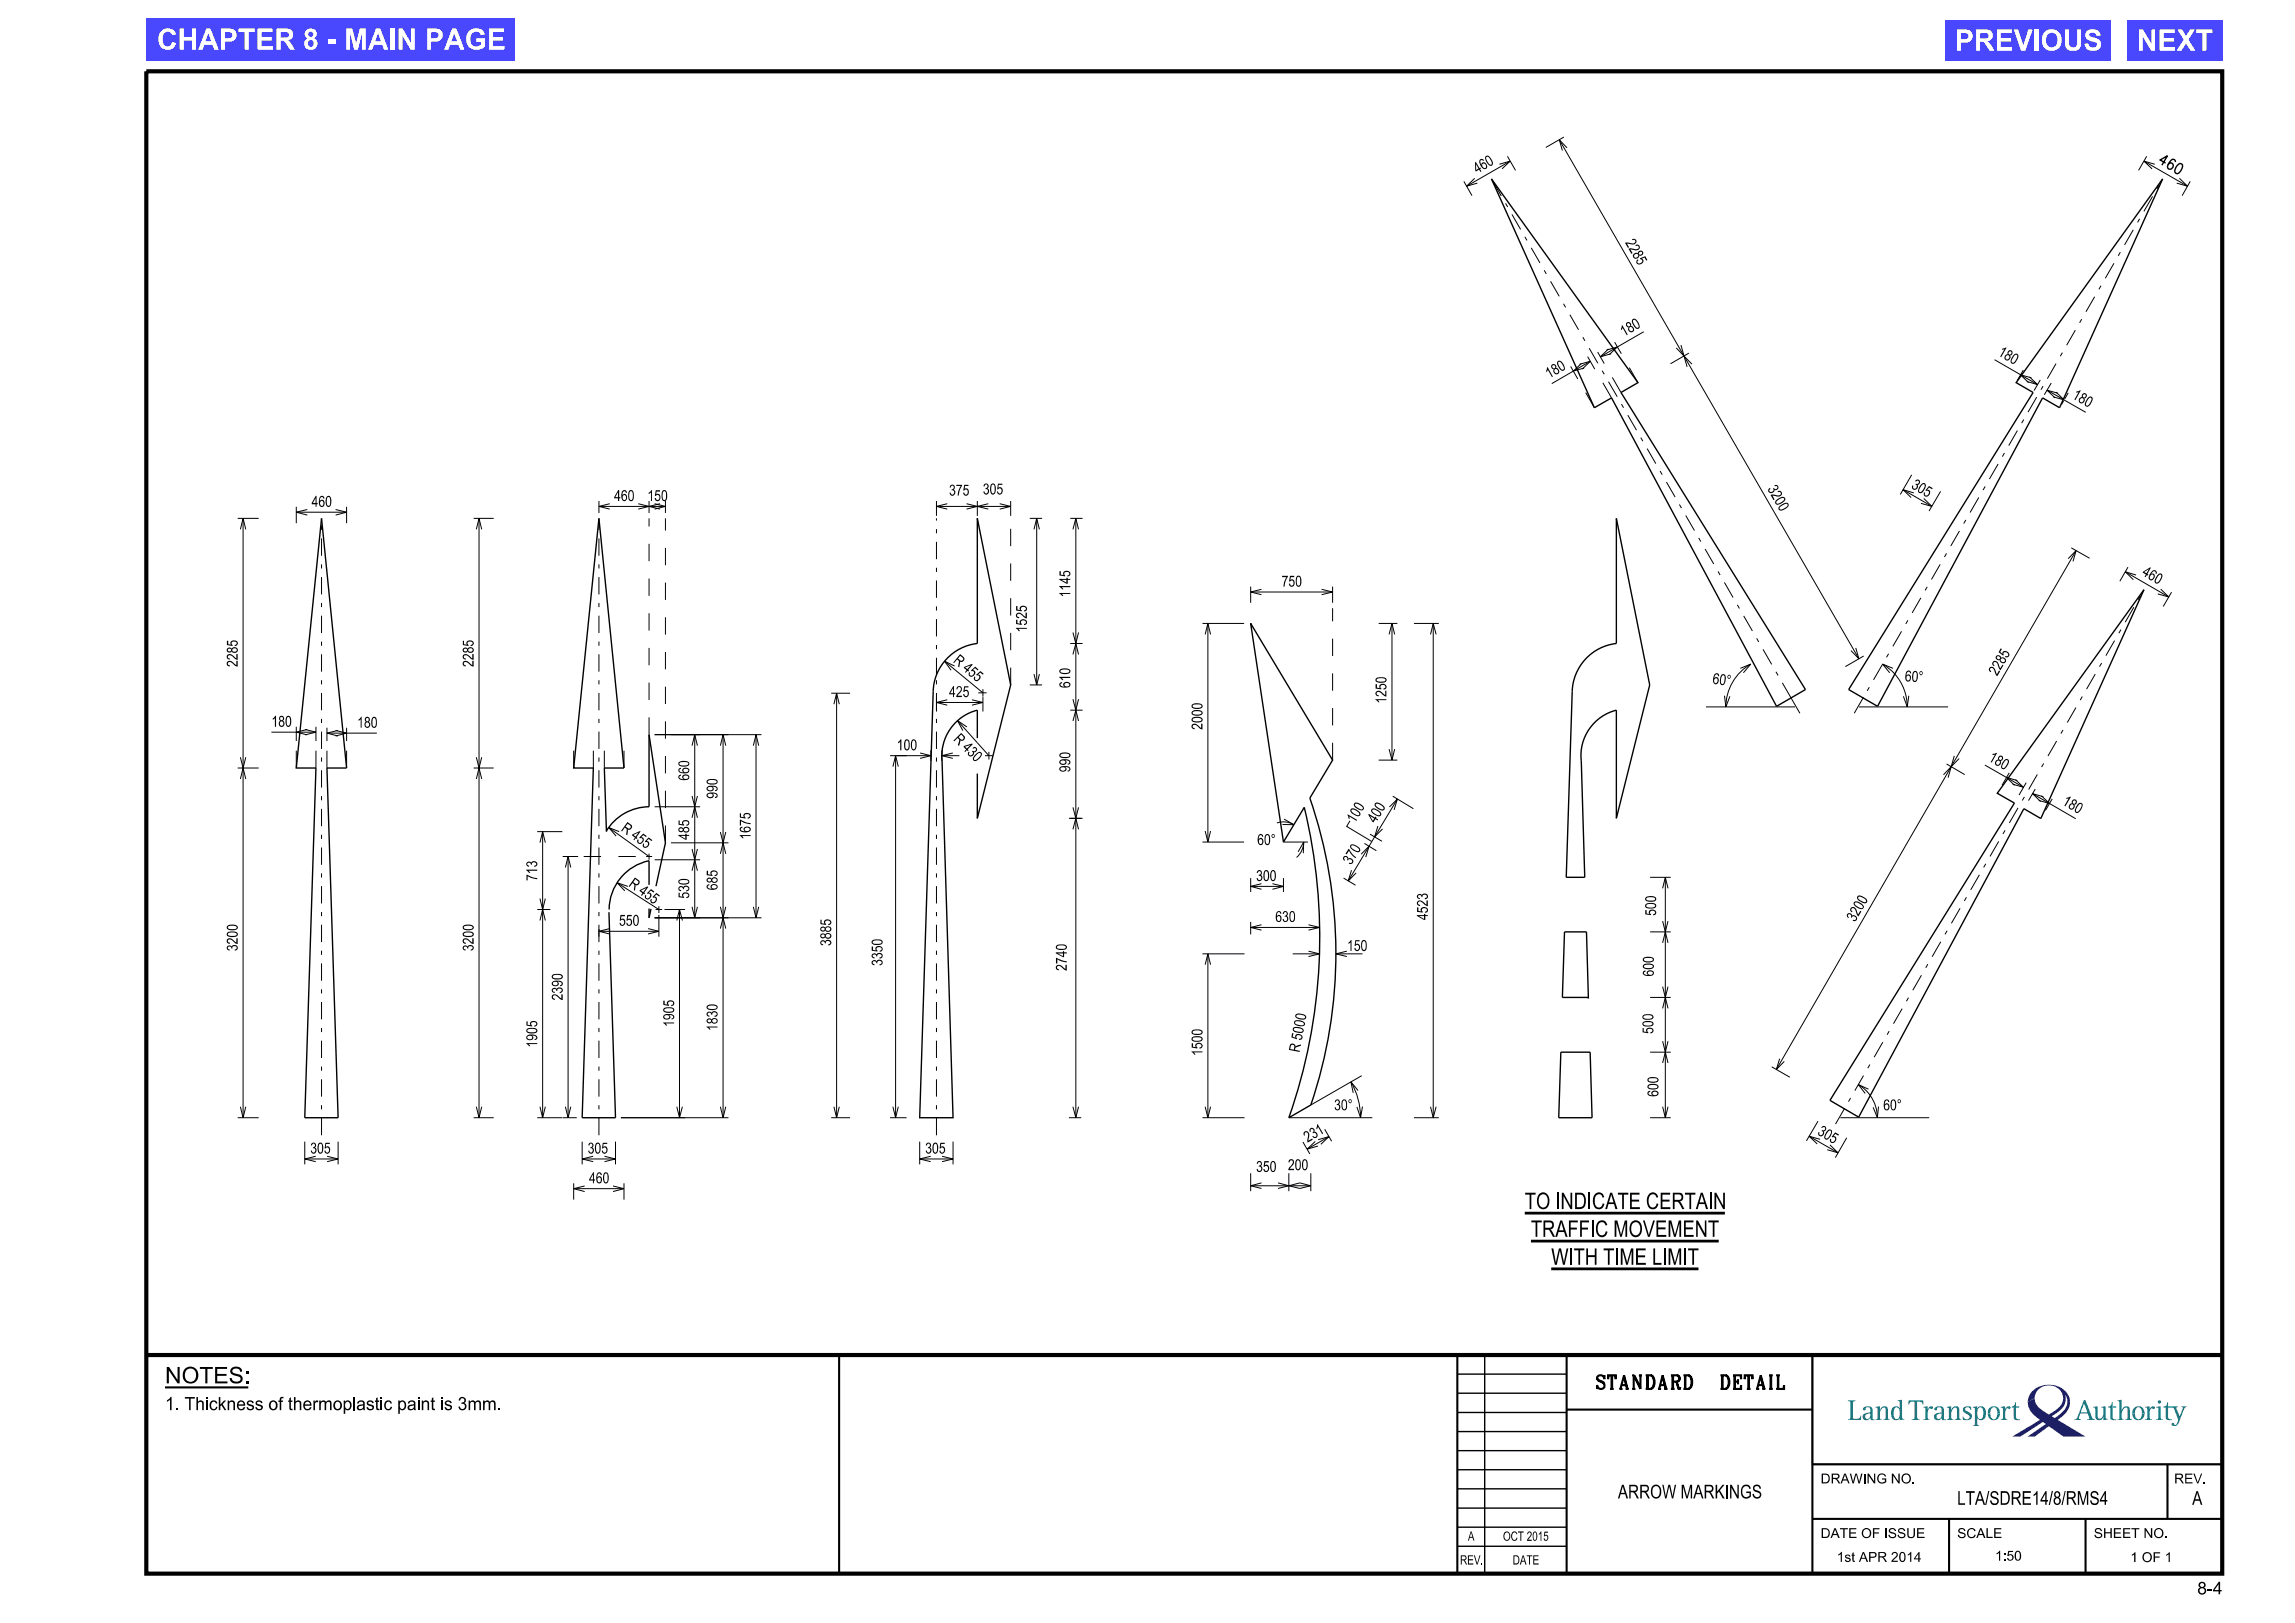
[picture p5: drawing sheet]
<svg xmlns="http://www.w3.org/2000/svg" width="420mm" height="297mm" viewBox="0 0 420 297" stroke-linecap="round" stroke-linejoin="round" font-family="sans-serif">
<defs><g id="words">
<g font-size="3.8" fill="#fff">
<text x="28.7" y="9.1">CHAPTER 8 - MAIN PAGE</text>
<text x="357.8" y="9.3">PREVIOUS</text>
<text x="391.1" y="9.3">NEXT</text>
</g>
<g font-size="3">
<text x="279.1" y="221.3">TO INDICATE CERTAIN</text>
<text x="280.2" y="226.4">TRAFFIC MOVEMENT</text>
<text x="283.9" y="231.5">WITH TIME LIMIT</text>
<text x="30.2" y="253.1">NOTES:</text>
</g>
<g font-size="2.5">
<text x="292.3" y="254.2">STANDARD</text>
<text x="313.9" y="254.2">DETAIL</text>
<text x="296.1" y="274.2">ARROW MARKINGS</text>
<text x="358.2" y="275.4">LTA/SDRE14/8/RMS4</text>
<text x="401.2" y="275.4">A</text>
</g>
<text font-size="2.4" x="30.2" y="258">1. Thickness of thermoplastic paint is 3mm.</text>
<text font-size="2.3" x="402.1" y="291.8">8-4</text>
<g font-size="2">
<text x="395" y="29.8" transform="rotate(30 395 29.8)">4</text>
<text x="270.3" y="31.8" transform="rotate(-30 270.3 31.8)">460</text>
<text x="396.5" y="30.7" transform="rotate(30 396.5 30.7)">6</text>
<text x="297.4" y="44.4" transform="rotate(60 297.4 44.4)">2285</text>
<text x="297.2" y="61.7" transform="rotate(-30 297.2 61.7)">180</text>
<text x="365.5" y="65" transform="rotate(30 365.5 65)">180</text>
<text x="283.5" y="69.3" transform="rotate(-30 283.5 69.3)">180</text>
<text x="379.1" y="72.8" transform="rotate(30 379.1 72.8)">180</text>
<text x="323.4" y="89.5" transform="rotate(60 323.4 89.5)">3200</text>
<text x="349.6" y="89.3" transform="rotate(30 349.6 89.3)">305</text>
<text x="57" y="92.7">460</text>
<text x="112.4" y="91.7">460</text>
<text x="118.5" y="91.7">150</text>
<text x="173.7" y="90.7">375</text>
<text x="179.9" y="90.5">305</text>
<text x="234.5" y="107.3">750</text>
<text x="391.8" y="105.2" transform="rotate(30 391.8 105.2)">460</text>
<text x="174.3" y="121.1" transform="rotate(40 174.3 121.1)">R 455</text>
<text x="313.3" y="125.1" transform="rotate(8 313.3 125.1)">60°</text>
<text x="348.5" y="124.7" transform="rotate(3 348.5 124.7)">60°</text>
<text x="365.5" y="123.8" transform="rotate(-60 365.5 123.8)">2285</text>
<text x="173.7" y="127.5">425</text>
<text x="49.7" y="133">180</text>
<text x="65.4" y="133.2">180</text>
<text x="164.1" y="137.3">100</text>
<text x="174.4" y="135.4" transform="rotate(44 174.4 135.4)">R 430</text>
<text x="363.8" y="139.1" transform="rotate(30 363.8 139.1)">180</text>
<text x="377.2" y="147.1" transform="rotate(30 377.2 147.1)">180</text>
<text x="113.5" y="151.9" transform="rotate(36 113.5 151.9)">R 455</text>
<text x="230.1" y="154.6">60°</text>
<text x="247.9" y="150.7" transform="rotate(-59 247.9 150.7)">100</text>
<text x="251.7" y="150.8" transform="rotate(-59 251.7 150.8)">400</text>
<text x="229.9" y="161.2">300</text>
<text x="247.3" y="158.4" transform="rotate(-59 247.3 158.4)">370</text>
<text x="114.9" y="162.1" transform="rotate(36 114.9 162.1)">R 455</text>
<text x="113.3" y="169.4">550</text>
<text x="233.4" y="168.7">630</text>
<text x="339.5" y="168.8" transform="rotate(-60 339.5 168.8)">3200</text>
<text x="246.5" y="174">150</text>
<text x="237.8" y="192.7" transform="rotate(-79 237.8 192.7)">R 5000</text>
<text x="244.2" y="203.2">30°</text>
<text x="344.6" y="203.2">60°</text>
<text x="239.3" y="209.1" transform="rotate(-30 239.3 209.1)">231</text>
<text x="332.5" y="207.5" transform="rotate(30 332.5 207.5)">305</text>
<text x="56.8" y="211.1">305</text>
<text x="107.5" y="211.1">305</text>
<text x="169.3" y="211.1">305</text>
<text x="229.9" y="214.5">350</text>
<text x="235.7" y="214.1">200</text>
<text x="107.8" y="216.5">460</text>
</g>
<g font-size="1.8">
<text x="333.2" y="271.5">DRAWING NO.</text>
<text x="397.9" y="271.5">REV.</text>
<text x="333.2" y="281.5">DATE OF ISSUE</text>
<text x="358.2" y="281.5">SCALE</text>
<text x="383.2" y="281.5">SHEET NO.</text>
<text x="336.1" y="285.8">1st APR 2014</text>
<text x="365.1" y="285.6">1:50</text>
<text x="389.9" y="285.9">1 OF 1</text>
</g>
<g font-size="1.7">
<text x="268.6" y="281.9">A</text>
<text x="275.1" y="282">OCT 2015</text>
<text x="267.2" y="286.3">REV.</text>
<text x="276.8" y="286.3">DATE</text>
</g>
</g></defs>
<path d="M26.8 13h379.9v275h-379.9zM26.8 248h379.9" fill="none" stroke="#000" stroke-width=".76" stroke-linecap="butt"/>
<path d="M153.6 248v40M266.7 248v40M286.7 257.9h45M286.7 248v40M331.7 248v40M331.7 268h75M331.7 278h75M356.7 278v10M381.7 278v10M396.7 268v10" fill="none" stroke="#000" stroke-width=".38"/>
<path d="M266.7 258.5h20M266.7 254.9h20M266.7 251.5h20M271.7 248v40M331.7 248h75v20h-75zM266.7 279.5h20M266.7 276h20M266.7 272.4h20M266.7 269h20M266.7 265.5h20M266.7 262h20M266.7 283h20" fill="none" stroke="#000" stroke-width=".25"/>
<g fill="#171c8f">
<path d="M371.1 256.5l1.3-.6a3.5 3.5 0 0 0 2.2 2.7l.4 .3 .6-.5a3.2 3.2 0 0 0 2-2.5l.4 .2a3.7 3.7 0 0 1-2.2 2.9l-.3 .2 .5 .3 .9-.6a3.1 3.1 0 0 0 1.4-2.3l.5-.1a3.9 3.9 0 0 1-2.2 3.3l5 3.1h-4l-2.6-1.9-2.6 1.9h-1.3l3.3-2.3-.5-.4-4.2 2.7h-1.4l5-3.1-.4-.3a3.7 3.7 0 0 1-1.8-3z" fill-rule="evenodd"/>
<path d="M371.9 254.6a4.2 4.2 0 0 1 6.8 1.2l.1 .7-.5 .1-.1-.8-.3-.6 .1 .9-.4-.2a2.64 2.64 0 0 0-2.6-2.4 2.64 2.64 0 0 0-2.6 2.2v.2l-1.3 .6 .2-1z" fill-rule="evenodd"/>
</g>
<g fill="#008c95">
<path d="M338.2 256.3h1.4v.1l-.4 .1-.1 .2v2.6a.29 .29 0 0 0 .1 .3 .29 .29 0 0 0 .3 0h.7l.3-.5h.1v.8l-2.4-.1 .4-.3v-2.8l-.1-.2-.3-.1z" fill-rule="evenodd"/>
<path d="M341.1 257.6a.28 .28 0 0 0-.1 .3 .28 .28 0 0 0 .3 .2 .28 .28 0 0 0 .2-.4l.1-.2h.4l.2 .2 .1 .8h-.6a.71 .71 0 0 0-.8 .6 .71 .71 0 0 0 .5 .8 .71 .71 0 0 0 .9-.4v.3l.2 .1h.6v-.2l-.4-.1-.1-1.9-.4-.4h-.7zM341.5 258.9l.8-.2v.4l-.3 .5-.2 .1-.3-.1-.2-.6z" fill-rule="evenodd"/>
<path d="M343.2 257.5l.8-.2v.8l.2-.4 .5-.4 .6 .1 .2 .5v1.6l.4 .3-1.2 .1 .4-.4v-1.6l-.2-.3h-.3l-.3 .3-.3 .6v1l.4 .3-1.2 .1 .4-.4v-1.8z" fill-rule="evenodd"/>
<path d="M347.3 256.3l.8-.2v3.3l.4 .3-.8 .2v-.4l-.2 .2-.4 .2a1.29 1.29 0 0 1-.9-2 .82 .82 0 0 1 .7-.6 .82 .82 0 0 1 .8 .4v-1.1zM346.9 257.6l-.3 .6v1a.53 .53 0 0 0 .7 .5 .53 .53 0 0 0 .3-.7l.1-.7-.2-.5-.3-.3z" fill-rule="evenodd"/>
<path d="M349.3 256.3h2.7v.7h-.1l-.1-.3-.3-.2h-.7v2.9l.2 .3 .4 .1-1.6 .1v-.2h.4l.2-.3v-2.9h-.7l-.2 .2-.1 .3h-.1z" fill-rule="evenodd"/>
<path d="M352 257.5l.8-.2v.6l.3-.5 .5-.1 .2 .4-.4 .1a.38 .38 0 0 0-.4 0 .38 .38 0 0 0-.2 .4v1.4l.4 .2-1.2 .1 .4-.3v-1.9z" fill-rule="evenodd"/>
<path d="M354.1 257.6l.5-.3h.6l.4 .3 .1 2 .4 .3h-.5l-.3-.4-.3 .3-.6 .1-.4-.4a.81 .81 0 0 1 1-1h.3v-.7l-.2-.3h-.5l-.1 .4-.2 .2a.27 .27 0 0 1-.3-.2 .27 .27 0 0 1 .1-.3zM354.5 258.9l-.1 .2 .1 .4 .2 .2 .3-.1 .3-.4v-.5z" fill-rule="evenodd"/>
<path d="M356.3 257.5l.8-.2v.8l.4-.6 .3-.2 .6 .1 .2 .4v1.7l.4 .3-1.2 .1 .3-.4v-1.6a.43 .43 0 0 0-.4-.3 .43 .43 0 0 0-.4 .4l-.2 .5v1l.4 .4h-1.2l.4-.3v-1.9z" fill-rule="evenodd"/>
<path d="M359.4 257.5l.4-.2 .9 .1 .1 .6h-.2l-.1-.3-.2-.2-.6 .1a.59 .59 0 0 0 .6 .8l.6 .5v.5l-.3 .3-.4 .2-1-.1v-.6h.1l.4 .5 .6-.1a.48 .48 0 0 0 .1-.5 .48 .48 0 0 0-.5-.3l-.7-.6v-.4z" fill-rule="evenodd"/>
<path d="M361 257.5l.4 .2v2.8a.33 .33 0 0 1-.4 .4h1.3l-.5-.3v-1.1l.4 .3 .3 .1a1.35 1.35 0 0 0 .8-2.1l-.5-.5h-.5l-.5 .4v-.4zM362.1 257.7a.58 .58 0 0 1 .7 0 .58 .58 0 0 1 .2 .6l-.2 1.1a.5 .5 0 0 1-.6 .3 .5 .5 0 0 1-.3-.7v-.8z" fill-rule="evenodd"/>
<path d="M364.1 257.7l.1-.1a1.12 1.12 0 0 1 1.2-.1 1.12 1.12 0 0 1 .6 1.1h-.5l-.1-.7a.59 .59 0 0 0-.7-.4 .59 .59 0 0 0-.4 .8l-.1 .3h-.4l.1-.6z" fill-rule="evenodd"/>
<path d="M363.8 258.6h.4l.1 .7a.58 .58 0 0 0 .7 .4 .58 .58 0 0 0 .5-.7v-.4h.5l-.1 .6a1.11 1.11 0 0 1-1.3 .6 1.11 1.11 0 0 1-.8-1.2z" fill-rule="evenodd"/>
<path d="M366.1 257.5l.9-.2v.6l.4-.5 .4-.1 .1 .2a.29 .29 0 0 1-.2 .3 .29 .29 0 0 1-.3-.1l-.3 .3-.1 .4v1.1l.4 .4h-1.3v-.2h.4l.1-.3v-1.5l-.1-.2z" fill-rule="evenodd"/>
<path d="M368.8 256.6h.1v.8h.6v.2h-.6l.1 1.9 .2 .2h.4v.2h-.7a.56 .56 0 0 1-.4-.8v-1.5h-.3v-.2l.5-.3z" fill-rule="evenodd"/>
<path d="M381.4 256.2l-1.2 3.1-.6 .6h1.2l-.1-.2a.24 .24 0 0 1-.3-.1 .24 .24 0 0 1 .1-.3l.2-.6h1.4l.2 .7a.25 .25 0 0 1 0 .3 .25 .25 0 0 1-.3 0v.2h1.4l-.6-.5-1.2-3.2zM381.4 256.8l.6 1.6h-1.2z" fill-rule="evenodd"/>
<path d="M383 257.5l.9-.2v2l.2 .3h.3l.4-.3 .2-.6-.1-1-.4-.2 .8-.2v2.1l.5 .3-.8 .2-.1-.6-.4 .5-.5 .1-.3-.1-.3-.6v-1.5z" fill-rule="evenodd"/>
<path d="M386.5 256.6h.1v.8h.7v.2h-.7v1.9l.3 .2h.4v.2h-.6a.55 .55 0 0 1-.5-.8v-1.5h-.4v-.2l.5-.2z" fill-rule="evenodd"/>
<path d="M387.5 256.3l.8-.2v2l.2-.5 .4-.3h.5l.2 .2 .2 .4v1.6l.4 .4h-1.3l.5-.4v-1.6l-.3-.3-.4 .1-.4 .8v1l.4 .3-1.2 .1 .4-.4v-2.8a.32 .32 0 0 0-.4-.3z" fill-rule="evenodd"/>
<path d="M390.2 258.6h.5l.1 .6a.6 .6 0 0 0 .7 .5 .6 .6 0 0 0 .5-.7v-.4h.5l-.1 .6a1.11 1.11 0 0 1-1.4 .6 1.11 1.11 0 0 1-.8-1.2z" fill-rule="evenodd"/>
<path d="M390.5 257.7l.1-.1a1.12 1.12 0 0 1 1.3-.1 1.12 1.12 0 0 1 .6 1.1h-.5l-.2-.8a.59 .59 0 0 0-.7-.2 .59 .59 0 0 0-.4 .7v.3h-.5l.1-.6z" fill-rule="evenodd"/>
<path d="M392.6 257.5l.8-.2v.6l.3-.5h.6a.27 .27 0 0 1-.1 .4 .27 .27 0 0 1-.4-.1l-.3 .2-.1 .5v1.1l.4 .4h-1.2l.4-.3v-1.9z" fill-rule="evenodd"/>
<path d="M394.6 257.5l.8-.2v2.3l.4 .3h-1.2l.4-.4v-1.7z" fill-rule="evenodd"/>
<path d="M396.6 256.6h.2v.8h1.2v.2h-1.2v1.8l.1 .3h.5v.2h-.7l-.4-.4v-1.9h-.4v-.2l.5-.2z" fill-rule="evenodd"/>
<path d="M397.4 257.4h1.2v.1a.25 .25 0 0 0-.3 .1 .25 .25 0 0 0 .1 .3l.5 1.3 .5-1.3a.24 .24 0 0 0 .1-.3 .24 .24 0 0 0-.3-.1v-.1h1l-.5 .4-1.2 2.9-.3 .2h-.5l-.3-.2a.29 .29 0 0 1 .3-.3 .29 .29 0 0 1 .3 .3h.3l.3-.8-.8-2.2-.4-.1z" fill-rule="evenodd"/>
<circle cx="395.2" cy="256.5" r=".3"/>
</g>
<path d="M30.2 253.9h15.2" fill="none" stroke="#000" stroke-width=".38"/>
<g fill="#4a48ff">
<path d="M26.8 3.3h67.5v7.7h-67.5z"/>
<path d="M356 3.6h30.3v7.4h-30.3z"/>
<path d="M389.3 3.6h17.4v7.4h-17.4z"/>
</g>
<path d="M171.4 123.5v-28.6M327.8 127.7l-54.9-95M329.4 130.5l-1.6-2.8M339.3 130.5l56.5-97.8M58.8 207.7v-112.8M109.6 207.7v-112.8M171.4 207.7v-84.2M335.9 205.7l56.5-97.8" fill="none" stroke="#000" stroke-width=".18" stroke-dasharray="3.2 1.6 .8 1.6" stroke-linecap="butt"/>
<g fill="#000">
<path d="M41.6 118.6a.47 .47 0 0 0 .1 .7 .47 .47 0 0 0 .7-.1 .58 .58 0 0 0 .9 .2 .58 .58 0 0 0 0-.9 .58 .58 0 0 0-.9 .2l-.4-.2zM41.7 118.9a.3 .3 0 0 1 .6 0 .3 .3 0 0 1-.6 0zM42.6 118.7a.37 .37 0 0 1 .5-.1 .37 .37 0 0 1 .1 .6 .37 .37 0 0 1-.5 0 .37 .37 0 0 1-.1-.5z" fill-rule="evenodd"/>
<path d="M41.5 117.3h.3v.6l.5 .1a.61 .61 0 0 1 .2-.8 .61 .61 0 0 1 .8 .1 .52 .52 0 0 1 .2 .6 .52 .52 0 0 1-.5 .3l-.1-.2 .4-.2a.43 .43 0 0 0-.5-.4 .43 .43 0 0 0-.3 .6v.2l-1-.2z" fill-rule="evenodd"/>
<path d="M41.6 119.8a1.13 1.13 0 0 1 1.5 .6l.2 .1v-.8h.2v1.1a1.66 1.66 0 0 1-1.2-.8 .34 .34 0 0 0-.6 0 .34 .34 0 0 0 .4 .5v.2l-.4-.1a.49 .49 0 0 1-.1-.8z" fill-rule="evenodd"/>
<path d="M84.8 118.6a.47 .47 0 0 0 .1 .7 .47 .47 0 0 0 .7-.1 .58 .58 0 0 0 .9 .2 .58 .58 0 0 0 0-.9 .58 .58 0 0 0-.9 .2l-.4-.2zM84.9 118.9a.28 .28 0 0 1 .5 0 .28 .28 0 0 1-.5 0zM85.8 118.7a.37 .37 0 0 1 .5-.1 .37 .37 0 0 1 .1 .5 .37 .37 0 0 1-.5 .1 .37 .37 0 0 1-.1-.5z" fill-rule="evenodd"/>
<path d="M84.7 117.3h.2v.6l.6 .1a.61 .61 0 0 1 .2-.8 .61 .61 0 0 1 .8 .1l.1 .1a.52 .52 0 0 1 0 .6 .52 .52 0 0 1-.5 .2v-.2l.4-.2a.45 .45 0 0 0-.5-.4 .45 .45 0 0 0-.4 .4l.2 .2-.1 .2-1-.2z" fill-rule="evenodd"/>
<path d="M84.8 119.8a1.21 1.21 0 0 1 1.6 .6v-.7h.3v1.1a1.66 1.66 0 0 1-1.2-.8 .35 .35 0 0 0-.5-.1 .35 .35 0 0 0 0 .5l.3 .1-.1 .2-.3-.1a.49 .49 0 0 1-.1-.8z" fill-rule="evenodd"/>
<path d="M185.9 113.4h.3v.6l.5 .1a.6 .6 0 0 1 .2-.7 .6 .6 0 0 1 .8 0 .52 .52 0 0 1 .2 .7 .52 .52 0 0 1-.5 .3v-.2l.3-.1a.41 .41 0 0 0-.4-.6 .41 .41 0 0 0-.4 .6l.1 .3-1.1-.2z" fill-rule="evenodd"/>
<path d="M185.9 110.9h.3v.6l.5 .2a.63 .63 0 0 1 .3-.9 .63 .63 0 0 1 .9 .3v.5l-.5 .3v-.2l.3-.1a.41 .41 0 0 0-.4-.5 .41 .41 0 0 0-.4 .5l.1 .3-1.1-.2z" fill-rule="evenodd"/>
<path d="M186.1 112.3a1.04 1.04 0 0 1 1.4 .4l.2 .2v-.8h.2v1.1l-.4-.2a1.3 1.3 0 0 0-1.3-.6v.3l.3 .2v.2h-.2a.49 .49 0 0 1-.4-.3 .49 .49 0 0 1 .2-.5z" fill-rule="evenodd"/>
<path d="M185.9 114.9h2v.2h-1.5l.3 .4h-.3z" fill-rule="evenodd"/>
<path d="M193.9 104.5h.2v.7h.6a.63 .63 0 0 1 .3-.8 .63 .63 0 0 1 .8 .3l.1 .5-.6 .3v-.2l.4-.2a.42 .42 0 0 0-.5-.5 .42 .42 0 0 0-.3 .7v.2l-1-.2z" fill-rule="evenodd"/>
<path d="M193.9 108.5h2v.2h-1.6l.3 .4h-.2z" fill-rule="evenodd"/>
<path d="M193.9 107.2h2v.3h-1.6l.3 .3h-.2l-.5-.4z" fill-rule="evenodd"/>
<path d="M193.9 105.9v.2l1.3 .7h.2v-.7h.5v-.2h-.5v-.2h-.2v.2zM194.3 106.1h.9v.5z" fill-rule="evenodd"/>
<path d="M41.6 121.1a.88 .88 0 0 1 1.3 .3l.4 .3v-.8h.2v1.1a1.75 1.75 0 0 1-1.2-.8 .33 .33 0 0 0-.6 .1 .33 .33 0 0 0 .4 .4v.3l-.4-.1a.5 .5 0 0 1-.1-.8z" fill-rule="evenodd"/>
<path d="M84.8 121.1a1.14 1.14 0 0 1 1.5 .5l.1 .1v-.8h.3v1.1a1.75 1.75 0 0 1-1.2-.8 .33 .33 0 0 0-.6 .1 .33 .33 0 0 0 .4 .4l-.1 .3-.3-.1a.5 .5 0 0 1-.1-.8z" fill-rule="evenodd"/>
<path d="M194 125l-.1 .4a1.46 1.46 0 0 0 2 0 .65 .65 0 0 0-.6-.6 .65 .65 0 0 0-.7 .6l.2 .3a.47 .47 0 0 1-.5-.1 .47 .47 0 0 1-.1-.5l.2-.1-.1-.2zM194.8 125.2a.44 .44 0 0 1 .5-.2 .44 .44 0 0 1 .4 .4 .46 .46 0 0 1-.6 .2 .46 .46 0 0 1-.3-.4z" fill-rule="evenodd"/>
<path d="M194 122.5a.49 .49 0 0 0-.1 .6 .49 .49 0 0 0 .6 .2 1.06 1.06 0 0 0 1.4-.5 1.08 1.08 0 0 0-1.4-.5zM194.1 122.7a1.7 1.7 0 0 1 1.6 0 .27 .27 0 0 1-.3 .4h-1l-.3-.1z" fill-rule="evenodd"/>
<path d="M194 137.9a.49 .49 0 0 0-.1 .6 .49 .49 0 0 0 .6 .2 1.06 1.06 0 0 0 1.4-.5 1.08 1.08 0 0 0-1.4-.5zM194.1 138.1a1.34 1.34 0 0 1 1.6 .1v.2a1.76 1.76 0 0 1-1.6-.1z" fill-rule="evenodd"/>
<path d="M194.1 139.1a.55 .55 0 0 0-.1 .7 .55 .55 0 0 0 .7 .2 .43 .43 0 0 0 .5-.4 .43 .43 0 0 0-.3-.5h.1a.52 .52 0 0 1 .7 .5l-.3 .2v.1a.5 .5 0 0 0 .5-.5 .5 .5 0 0 0-.6-.4zM194.1 139.3a.46 .46 0 0 1 .5-.2 .46 .46 0 0 1 .3 .5 .47 .47 0 0 1-.5 .2 .47 .47 0 0 1-.3-.5z" fill-rule="evenodd"/>
<path d="M193.9 123.9h2v.2h-1.6l.3 .4h-.2l-.5-.5z" fill-rule="evenodd"/>
<path d="M218.2 131.4a.48 .48 0 0 0-.1 .6 .48 .48 0 0 0 .6 .2 1.03 1.03 0 0 0 1.4-.5 1.4 1.4 0 0 0-1.9-.3zM218.3 131.6a1.34 1.34 0 0 1 1.6 .1 1.26 1.26 0 0 1-1.6 .1z" fill-rule="evenodd"/>
<path d="M218.2 130.1a.48 .48 0 0 0-.1 .6 .48 .48 0 0 0 .6 .2 1.08 1.08 0 0 0 1.4-.4 1.4 1.4 0 0 0-1.9-.4zM218.3 130.3a1.4 1.4 0 0 1 1.6 .2 1.2 1.2 0 0 1-1.6 0z" fill-rule="evenodd"/>
<path d="M218.1 129a.57 .57 0 0 0 .1 .6 .57 .57 0 0 0 .7 .1h.5a.52 .52 0 0 0 .7-.4 .52 .52 0 0 0-.6-.6h-.2a1.36 1.36 0 0 0-1.2 .3zM218.4 129a1.35 1.35 0 0 1 1.5 .2 1.2 1.2 0 0 1-1.6 0z" fill-rule="evenodd"/>
<path d="M218.2 132.6a1.13 1.13 0 0 1 1.5 .5l.1 .1v-.8h.3v1.1a1.66 1.66 0 0 1-1.2-.8 .34 .34 0 0 0-.5 0 .34 .34 0 0 0 .1 .5h.2l-.1 .3-.3-.1a.49 .49 0 0 1-.1-.8z" fill-rule="evenodd"/>
<path d="M251.9 124.1a.49 .49 0 0 0-.1 .6 .49 .49 0 0 0 .5 .2h.8a.54 .54 0 0 0 .6-.6 .54 .54 0 0 0-.7-.4zM252 124.3a1.31 1.31 0 0 1 1.5 .1v.2a1.76 1.76 0 0 1-1.6 0z" fill-rule="evenodd"/>
<path d="M251.7 125.2h.3v.6l.5 .1a.63 .63 0 0 1 .3-.8 .63 .63 0 0 1 .8 .3l.1 .5-.5 .3v-.2l.3-.1a.4 .4 0 0 0-.5-.6 .4 .4 0 0 0-.2 .7v.1l-1.1-.1z" fill-rule="evenodd"/>
<path d="M251.9 126.5a1.31 1.31 0 0 1 1.5 .7h.1v-.8h.2v1.1l-.4-.2a1.36 1.36 0 0 0-1.3-.6l-.1 .3 .4 .2v.2a.51 .51 0 0 1-.5-.3 .51 .51 0 0 1 .1-.6z" fill-rule="evenodd"/>
<path d="M251.7 127.9h2v.2h-1.5l.2 .4h-.2z" fill-rule="evenodd"/>
<path d="M327.7 127.6h.2v.2h-.2z" fill-rule="evenodd"/>
<path d="M340.9 127.6h.1v.2h-.1z" fill-rule="evenodd"/>
<path d="M96.5 157.8l.3-.1 .4 .2a.55 .55 0 0 1 1-.1 .55 .55 0 0 1-.4 .8v-.2a.36 .36 0 0 0 .3-.5 .36 .36 0 0 0-.7 0v.4l-.2-.1a.31 .31 0 0 0-.4-.3 .31 .31 0 0 0-.2 .4l.3 .1-.1 .2-.5-.3z" fill-rule="evenodd"/>
<path d="M96.3 159.1h2v.2h-1.6l.3 .4h-.2z" fill-rule="evenodd"/>
<path d="M124.2 141.9v.5a1.42 1.42 0 0 0 1.9 0 .64 .64 0 0 0-.6-.7 .64 .64 0 0 0-.6 .6l.2 .3a.47 .47 0 0 1-.5-.1 .47 .47 0 0 1-.2-.5h.2v-.3zM125.1 142.1a.44 .44 0 0 1 .5-.2 .44 .44 0 0 1 .3 .5 .46 .46 0 0 1-.5 .1 .46 .46 0 0 1-.3-.4z" fill-rule="evenodd"/>
<path d="M124.2 140.6v.5a1.39 1.39 0 0 0 1.9 0 .64 .64 0 0 0-.6-.6 .64 .64 0 0 0-.6 .6l.2 .3a.47 .47 0 0 1-.5-.1 .47 .47 0 0 1-.2-.5l.2-.1v-.2zM125.2 140.8l.5-.1a.33 .33 0 0 1 .2 .4 .33 .33 0 0 1-.4 .2l-.4-.2z" fill-rule="evenodd"/>
<path d="M124.3 151.5a.47 .47 0 0 0 .1 .7 .47 .47 0 0 0 .7-.2 .57 .57 0 0 0 .8 .3 .57 .57 0 0 0 0-.9 .57 .57 0 0 0-.8 .2l-.5-.2zM124.3 151.8a.3 .3 0 0 1 .6 0 .3 .3 0 0 1-.6 0zM125.3 151.6a.36 .36 0 0 1 .5 0 .36 .36 0 0 1 0 .5 .37 .37 0 0 1-.4 0 .37 .37 0 0 1-.1-.5z" fill-rule="evenodd"/>
<path d="M124.2 139.5a.6 .6 0 0 0 .1 .6 .6 .6 0 0 0 .6 .2h.6a.51 .51 0 0 0 .5-.2 .51 .51 0 0 0 0-.6l-.3-.2-.7-.1zM124.4 139.6a1.77 1.77 0 0 1 1.5 0 .28 .28 0 0 1-.2 .4h-1.1l-.2-.1z" fill-rule="evenodd"/>
<path d="M124.2 150.1h.2v.7h.5a.64 .64 0 0 1 .3-.8 .64 .64 0 0 1 .9 .3v.1a.52 .52 0 0 1-.5 .7v-.2a.34 .34 0 0 0 .4-.4 .34 .34 0 0 0-.5-.2 .35 .35 0 0 0-.4 .2 .35 .35 0 0 0 .1 .4v.2l-1-.2z" fill-rule="evenodd"/>
<path d="M124.1 152.8v.1l1.3 .8h.3v-.7h.4v-.2h-.4v-.2h-.3v.2zM124.5 153h.9v.5z" fill-rule="evenodd"/>
<path d="M129.4 142.8a.58 .58 0 0 0 .1 .6 .58 .58 0 0 0 .6 .2h.6a.54 .54 0 0 0 .6-.6 .54 .54 0 0 0-.8-.4h-.8zM129.6 142.9a1.37 1.37 0 0 1 1.6 .1 1.27 1.27 0 0 1-1.7 .2z" fill-rule="evenodd"/>
<path d="M129.4 145.3a.6 .6 0 0 0 .5 .8 .6 .6 0 0 0 .7-.7l-.2-.2a.45 .45 0 0 1 .5 0 .45 .45 0 0 1 .2 .6h-.3v.2a.51 .51 0 0 0 .5-.5 .51 .51 0 0 0-.6-.5h-.8zM129.5 145.4a.43 .43 0 0 1 .6-.2 .43 .43 0 0 1 .2 .6h-.5l-.3-.1z" fill-rule="evenodd"/>
<path d="M129.4 144a.64 .64 0 0 0 .4 .9 .64 .64 0 0 0 .8-.5l-.2-.4a.45 .45 0 0 1 .5 0 .45 .45 0 0 1 .2 .5l-.3 .1v.2a.5 .5 0 0 0 .5-.6 .5 .5 0 0 0-.6-.4h-1zM129.5 144.2a.43 .43 0 0 1 .6-.2 .43 .43 0 0 1 .2 .5l-.5 .1-.3-.2z" fill-rule="evenodd"/>
<path d="M135.4 150l1.2 .5 .8 .1v.2l-1.1-.2-.7-.3v.8h-.2z" fill-rule="evenodd"/>
<path d="M135.5 151.4l-.1 .5a1.37 1.37 0 0 0 2 0 .65 .65 0 0 0-.6-.6 .65 .65 0 0 0-.7 .5l.2 .3a.51 .51 0 0 1-.7-.5l.3-.1v-.2zM136.4 151.5a.4 .4 0 0 1 .5-.1 .4 .4 0 0 1 .1 .6 .41 .41 0 0 1-.5 0 .41 .41 0 0 1-.1-.5z" fill-rule="evenodd"/>
<path d="M135.4 148.8h.2v.7h.6a.61 .61 0 0 1 .2-.7 .61 .61 0 0 1 .8 .1 .52 .52 0 0 1 .2 .6 .52 .52 0 0 1-.6 .3v-.2l.4-.2a.45 .45 0 0 0-.5-.4 .45 .45 0 0 0-.4 .4l.2 .2-.1 .2-1-.2z" fill-rule="evenodd"/>
<path d="M135.4 152.8h2v.2h-1.6l.3 .4h-.2z" fill-rule="evenodd"/>
<path d="M194 140.4a.6 .6 0 0 0 .5 .8 .6 .6 0 0 0 .6-.7l-.1-.1a.52 .52 0 0 1 .7 .4l-.3 .2v.2a.55 .55 0 0 0 .5-.7 .55 .55 0 0 0-.8-.3h-.8zM194.1 140.6a.47 .47 0 0 1 .5-.2 .47 .47 0 0 1 .3 .4 .46 .46 0 0 1-.5 .2 .46 .46 0 0 1-.3-.4z" fill-rule="evenodd"/>
<path d="M41.6 170.7a.48 .48 0 0 0 0 .5 .48 .48 0 0 0 .5 .3h.8a.54 .54 0 0 0 .6-.6 .54 .54 0 0 0-.8-.4h-.8zM41.7 170.8a1.34 1.34 0 0 1 1.6 .2 1.26 1.26 0 0 1-1.6 .1z" fill-rule="evenodd"/>
<path d="M41.6 169.4a.48 .48 0 0 0 0 .6 .48 .48 0 0 0 .5 .2 1.08 1.08 0 0 0 1.4-.5 1.4 1.4 0 0 0-1.9-.3zM41.7 169.6a1.37 1.37 0 0 1 1.6 .1 1.26 1.26 0 0 1-1.6 .2z" fill-rule="evenodd"/>
<path d="M41.6 173.1l.4-.1 .4 .2a.55 .55 0 0 1 1-.1 .55 .55 0 0 1-.4 .9l-.1-.2 .3-.1a.36 .36 0 0 0-.3-.6 .36 .36 0 0 0-.4 .5h-.2a.28 .28 0 0 0-.3-.4 .28 .28 0 0 0-.1 .5h.2l-.1 .3a.48 .48 0 0 1-.5-.3 .48 .48 0 0 1 .1-.6z" fill-rule="evenodd"/>
<path d="M41.6 171.8a.88 .88 0 0 1 1.3 .4l.4 .3v-.8h.2v1.1a1.66 1.66 0 0 1-1.2-.8 .34 .34 0 0 0-.6 0 .34 .34 0 0 0 .4 .5v.2l-.4-.1a.5 .5 0 0 1-.1-.8z" fill-rule="evenodd"/>
<path d="M84.8 170.7a.48 .48 0 0 0-.1 .5 .48 .48 0 0 0 .6 .3 1.06 1.06 0 0 0 1.4-.5 1.33 1.33 0 0 0-1.7-.5zM84.9 170.8a1.34 1.34 0 0 1 1.6 .2 1.26 1.26 0 0 1-1.6 .1z" fill-rule="evenodd"/>
<path d="M84.8 169.4a.48 .48 0 0 0-.1 .6 .48 .48 0 0 0 .6 .2 1.09 1.09 0 0 0 1.4-.5 1.31 1.31 0 0 0-1.7-.4zM84.9 169.6a1.37 1.37 0 0 1 1.6 .1 1.26 1.26 0 0 1-1.6 .2z" fill-rule="evenodd"/>
<path d="M84.8 173.1l.4-.1 .4 .2a.55 .55 0 0 1 .9-.1 .55 .55 0 0 1-.4 .9v-.2l.2-.1a.34 .34 0 0 0 .1-.5 .34 .34 0 0 0-.5 0l-.2 .1v.3h-.2a.31 .31 0 0 0-.3-.4 .31 .31 0 0 0-.3 .5h.3v.3a.48 .48 0 0 1-.5-.3 .48 .48 0 0 1 .1-.6z" fill-rule="evenodd"/>
<path d="M84.8 171.8a1.14 1.14 0 0 1 1.5 .6l.1 .1v-.8h.3v1.1a1.66 1.66 0 0 1-1.2-.8 .35 .35 0 0 0-.5-.1 .35 .35 0 0 0 0 .5l.3 .1-.1 .2-.3-.1a.5 .5 0 0 1-.1-.8z" fill-rule="evenodd"/>
<path d="M96.3 160.1l1.2 .4 .8 .2v.2l-1-.2-.7-.4v.8h-.3z" fill-rule="evenodd"/>
<path d="M101.1 178.4a.54 .54 0 0 0 0 .7 .54 .54 0 0 0 .7 .1h.5a.52 .52 0 0 0 .7-.4 .52 .52 0 0 0-.6-.6h-.8zM101.2 178.6a1.34 1.34 0 0 1 1.6 .1 1.24 1.24 0 0 1-1.6 .2z" fill-rule="evenodd"/>
<path d="M124.3 161a.54 .54 0 0 0 0 .7 .54 .54 0 0 0 .6 .2h.6a.51 .51 0 0 0 .5-.2 .51 .51 0 0 0 0-.6l-.9-.3zM124.4 161.2a1.77 1.77 0 0 1 1.5 0 .28 .28 0 0 1-.2 .4h-1.1l-.2-.1z" fill-rule="evenodd"/>
<path d="M124.3 162.3l.3-.2 .5 .3a.54 .54 0 0 1 .9-.1 .54 .54 0 0 1-.4 .8v-.2a.36 .36 0 0 0 .3-.5 .36 .36 0 0 0-.6 0l-.1 .3h-.2a.29 .29 0 0 0-.3-.4 .29 .29 0 0 0-.3 .3 .29 .29 0 0 0 .3 .3l-.1 .2a.47 .47 0 0 1-.4-.3 .47 .47 0 0 1 .1-.5z" fill-rule="evenodd"/>
<path d="M124.2 163.4h.2v.6l.5 .1a.61 .61 0 0 1 .6-.8 .61 .61 0 0 1 .5 .9l-.4 .2v-.3l.3-.1a.4 .4 0 0 0-.5-.5 .4 .4 0 0 0-.2 .6v.2l-1-.1z" fill-rule="evenodd"/>
<path d="M129.4 162l-.1 .2a1.16 1.16 0 0 0 1.7 .6 .54 .54 0 0 0 .3-.8 .54 .54 0 0 0-.8-.2 .44 .44 0 0 0-.5 .3 .44 .44 0 0 0 .3 .5 .47 .47 0 0 1-.6 0 .47 .47 0 0 1-.1-.5l.2-.1v-.2zM130.4 162.1a.43 .43 0 0 1 .5-.2 .43 .43 0 0 1 .2 .6 .42 .42 0 0 1-.6 .1 .42 .42 0 0 1-.1-.5z" fill-rule="evenodd"/>
<path d="M129.5 160.7a.48 .48 0 0 0 0 .7 .48 .48 0 0 0 .7-.1 .57 .57 0 0 0 .9 .2 .57 .57 0 0 0 0-.9 .57 .57 0 0 0-.9 .2l-.4-.2zM129.5 161a.3 .3 0 0 1 .6 0 .3 .3 0 0 1-.6 0zM130.4 161a.4 .4 0 0 1 .8 0 .4 .4 0 0 1-.8 0z" fill-rule="evenodd"/>
<path d="M129.3 159.3h.3v.7l.5 .1a.64 .64 0 0 1 .3-.8 .64 .64 0 0 1 .8 .2l.1 .5-.5 .3v-.2l.3-.1a.43 .43 0 0 0-.2-.5 .43 .43 0 0 0-.6 .1l-.1 .3 .2 .4-1.1-.1z" fill-rule="evenodd"/>
<path d="M150.2 170.9a.48 .48 0 0 0 .1 .7 .48 .48 0 0 0 .7-.1 .59 .59 0 0 0 .9 .2 .59 .59 0 0 0 0-.9 .59 .59 0 0 0-.9 .2l-.3-.2zM150.3 171.2a.3 .3 0 0 1 .6 0 .3 .3 0 0 1-.6 0zM151.2 171.2a.38 .38 0 0 1 .7 0 .38 .38 0 0 1-.7 0z" fill-rule="evenodd"/>
<path d="M150.2 169.7a.48 .48 0 0 0 .1 .7 .48 .48 0 0 0 .7-.2 .59 .59 0 0 0 .9 .3 .59 .59 0 0 0 0-.9 .59 .59 0 0 0-.9 .2l-.4-.3zM150.3 170a.3 .3 0 0 1 .6 0 .3 .3 0 0 1-.6 0zM151.2 170a.38 .38 0 0 1 .7 0 .38 .38 0 0 1-.7 0z" fill-rule="evenodd"/>
<path d="M150.3 172.2l.3-.2 .4 .3a.55 .55 0 0 1 1-.1 .55 .55 0 0 1-.4 .8v-.2a.35 .35 0 0 0 .3-.4 .35 .35 0 0 0-.5-.2l-.2 .2v.2h-.2a.31 .31 0 0 0-.4-.3 .31 .31 0 0 0-.2 .4l.3 .1-.1 .2-.5-.3z" fill-rule="evenodd"/>
<path d="M150.1 168.3h.3v.6l.5 .1a.64 .64 0 0 1 .3-.8 .64 .64 0 0 1 .8 .3 .49 .49 0 0 1 .1 .5 .49 .49 0 0 1-.5 .3v-.2l.2-.1a.42 .42 0 0 0-.3-.6 .42 .42 0 0 0-.5 .5l.2 .2v.2l-1.1-.2z" fill-rule="evenodd"/>
<path d="M159.6 172.2a.58 .58 0 0 0 .1 .6 .58 .58 0 0 0 .6 .1h.6a.54 .54 0 0 0 .6-.6 .54 .54 0 0 0-.8-.4l-.8 .1zM159.8 172.3a1.36 1.36 0 0 1 1.6 .1 1.27 1.27 0 0 1-1.7 .1z" fill-rule="evenodd"/>
<path d="M159.6 175.9a.52 .52 0 0 1 .8 0 .55 .55 0 0 1 1-.1 .55 .55 0 0 1-.4 .9l-.1-.2a.36 .36 0 0 0 .4-.6 .36 .36 0 0 0-.6 0l-.1 .4-.3-.1a.3 .3 0 0 0-.2-.3 .3 .3 0 0 0-.3 .2 .3 .3 0 0 0 .3 .4l-.1 .1a.48 .48 0 0 1-.4-.7z" fill-rule="evenodd"/>
<path d="M159.7 174.6l.3-.2 .4 .3a.55 .55 0 0 1 1-.1 .55 .55 0 0 1-.4 .8l-.1-.2h.2a.36 .36 0 0 0 0-.7 .36 .36 0 0 0-.6 .4l.1 .1h-.3a.28 .28 0 0 0-.3-.3 .28 .28 0 0 0-.1 .5h.2l-.1 .2a.47 .47 0 0 1-.5-.3 .47 .47 0 0 1 .2-.5z" fill-rule="evenodd"/>
<path d="M159.5 173.2h.3v.6l.5 .1a.63 .63 0 0 1 .3-.8 .63 .63 0 0 1 .8 .3l.1 .1a.49 .49 0 0 1-.5 .7v-.2l.3-.1a.41 .41 0 0 0-.4-.6 .41 .41 0 0 0-.3 .7v.1l-1.1-.1z" fill-rule="evenodd"/>
<path d="M193.3 175.3l1.4 .5 .5 .1v.2l-1-.2-.7-.4v.8h-.2z" fill-rule="evenodd"/>
<path d="M193.4 173a.48 .48 0 0 0-.1 .6 .48 .48 0 0 0 .5 .2h.8a.54 .54 0 0 0 .7-.6 .54 .54 0 0 0-.8-.4l-.9 .1zM193.5 173.2a1.34 1.34 0 0 1 1.6 .1 .84 .84 0 0 1-1.2 .3h-.2a.27 .27 0 0 1-.2-.4z" fill-rule="evenodd"/>
<path d="M193.3 176.8a.99 .99 0 0 1 1.5 .4l.2 .1v-.7h.2v1l-.4-.2a1.58 1.58 0 0 0-1.2-.6l-.2 .3 .1 .2 .3 .1v.1h-.3l-.3-.2z" fill-rule="evenodd"/>
<path d="M193.2 174.3v.1l1.3 .8h.2v-.7h.5v-.2h-.5v-.2h-.2v.2zM193.6 174.5h.9v.5z" fill-rule="evenodd"/>
<path d="M259.3 166h.3v.7l.5 .1a.63 .63 0 0 1 .3-.8 .63 .63 0 0 1 .8 .2l.1 .5-.5 .3v-.2l.3-.2a.42 .42 0 0 0-.5-.5 .42 .42 0 0 0-.3 .7l.1 .2-1.1-.1z" fill-rule="evenodd"/>
<path d="M259.5 163.7l.3-.1 .4 .2a.56 .56 0 0 1 1-.1 .56 .56 0 0 1-.4 .9l-.1-.2 .4-.2a.37 .37 0 0 0-.3-.5 .37 .37 0 0 0-.4 .5l-.3-.1a.3 .3 0 0 0-.2-.3 .3 .3 0 0 0-.3 .2 .3 .3 0 0 0 .3 .4l-.1 .1a.46 .46 0 0 1-.5-.2 .46 .46 0 0 1 .2-.6z" fill-rule="evenodd"/>
<path d="M259.5 164.9a1.39 1.39 0 0 1 1.6 .7v-.8h.2v1l-.6-.2a.85 .85 0 0 0-1.2-.5v.3l.4 .2v.2l-.5-.2a.47 .47 0 0 1 .1-.7z" fill-rule="evenodd"/>
<path d="M259.3 167.5v.1l1.3 .7h.2v-.7h.5v-.1h-.5v-.3h-.2v.3zM259.7 167.6h.9v.6z" fill-rule="evenodd"/>
<path d="M300.8 177.7l-.1 .5a1.44 1.44 0 0 0 2 0 .65 .65 0 0 0-.7-.6 .65 .65 0 0 0-.6 .5l.2 .3a.47 .47 0 0 1-.5 0 .47 .47 0 0 1-.1-.5l.2-.1-.1-.2zM301.6 177.9a.46 .46 0 0 1 .5-.2 .46 .46 0 0 1 .3 .5 .48 .48 0 0 1-.5 .2 .48 .48 0 0 1-.3-.5z" fill-rule="evenodd"/>
<path d="M300.8 176.5a.48 .48 0 0 0-.1 .6 .48 .48 0 0 0 .6 .2 1.08 1.08 0 0 0 1.4-.5 1.08 1.08 0 0 0-1.4-.5zM300.9 176.7a1.74 1.74 0 0 1 1.5 0l.1 .1a1.2 1.2 0 0 1-1.7 0z" fill-rule="evenodd"/>
<path d="M300.8 175.3a.49 .49 0 0 0-.1 .6 .49 .49 0 0 0 .6 .2 1.08 1.08 0 0 0 1.4-.5 .79 .79 0 0 0-1-.5zM301 175.4l1.2-.1a.27 .27 0 0 1 .2 .4 1.34 1.34 0 0 1-1.6-.1z" fill-rule="evenodd"/>
<path d="M301.2 165.4a.53 .53 0 0 0 0 .7 .53 .53 0 0 0 .7 .2l.5-.1a.54 .54 0 0 0 .7-.5 .54 .54 0 0 0-.8-.5l-.9 .1zM301.3 165.6a1.33 1.33 0 0 1 1.6 .1 1.16 1.16 0 0 1-1.6 .2z" fill-rule="evenodd"/>
<path d="M301.2 164.2a.48 .48 0 0 0-.1 .6 .48 .48 0 0 0 .6 .2 1.03 1.03 0 0 0 1.4-.5 1.07 1.07 0 0 0-1.4-.5zM301.3 164.4a1.34 1.34 0 0 1 1.6 .1v.1a1.76 1.76 0 0 1-1.6 0z" fill-rule="evenodd"/>
<path d="M301.1 166.5h.2v.7h.6a.63 .63 0 0 1 .3-.8 .63 .63 0 0 1 .8 .3l.1 .5-.3 .2-.3 .1v-.2l.3-.1a.4 .4 0 0 0-.4-.6 .4 .4 0 0 0-.3 .6v.3l-1-.2z" fill-rule="evenodd"/>
<path d="M96.5 188.3a.48 .48 0 0 0-.1 .6 .48 .48 0 0 0 .5 .2 1.06 1.06 0 0 0 1.5-.5 1.33 1.33 0 0 0-1.7-.4zM96.5 188.5a1.36 1.36 0 0 1 1.6 .1 1.27 1.27 0 0 1-1.6 .1z" fill-rule="evenodd"/>
<path d="M96.3 186.9h.3v.6l.5 .1a.61 .61 0 0 1 .2-.7 .61 .61 0 0 1 .8 0l.1 .2a.52 .52 0 0 1 .1 .5 .52 .52 0 0 1-.5 .3v-.2l.3-.2a.45 .45 0 0 0-.4-.5 .45 .45 0 0 0-.5 .5l.2 .2v.2l-1.1-.2z" fill-rule="evenodd"/>
<path d="M96.4 189.6a.63 .63 0 0 0 .4 .8 .63 .63 0 0 0 .8-.3v-.3l-.2-.3a.46 .46 0 0 1 .5 .1 .46 .46 0 0 1 .2 .4l-.3 .1v.2a.51 .51 0 0 0 .6-.6 .51 .51 0 0 0-.7-.4h-.8zM96.6 189.6h.7a.41 .41 0 0 1-.3 .6 .41 .41 0 0 1-.5-.5z" fill-rule="evenodd"/>
<path d="M96.3 190.9h2v.2h-1.6l.3 .3h-.2z" fill-rule="evenodd"/>
<path d="M101.1 180.9l.4-.1 .4 .2a.56 .56 0 0 1 1-.1 .56 .56 0 0 1-.5 .8v-.2h.2a.34 .34 0 0 0 .1-.5 .34 .34 0 0 0-.5-.1l-.2 .2v.3l-.2-.1a.31 .31 0 0 0-.3-.3 .31 .31 0 0 0-.3 .4l.3 .1v.2a.48 .48 0 0 1-.5-.3 .48 .48 0 0 1 .1-.5z" fill-rule="evenodd"/>
<path d="M101.1 179.7a.64 .64 0 0 0 .3 .8 .64 .64 0 0 0 .8-.3l.1-.3-.2-.3a.47 .47 0 0 1 .5 .1 .47 .47 0 0 1 .1 .5l-.2 .1v.2a.52 .52 0 0 0 .5-.6 .52 .52 0 0 0-.6-.4h-.9zM101.3 179.7h.3a.33 .33 0 0 1 .5 .3 .33 .33 0 0 1-.5 .3l-.4-.2z" fill-rule="evenodd"/>
<path d="M101.1 182.1a1.23 1.23 0 0 1 1.5 .5l.1 .1v-.7h.3v1l-.5-.2a1.25 1.25 0 0 0-1.3-.6v.4l.4 .2-.1 .2-.3-.1a.51 .51 0 0 1-.1-.8z" fill-rule="evenodd"/>
<path d="M121.5 184.5a.49 .49 0 0 0-.1 .6 .49 .49 0 0 0 .6 .2h.7a.54 .54 0 0 0 .7-.6 .54 .54 0 0 0-.8-.4l-.9 .1zM121.6 184.7a1.33 1.33 0 0 1 1.6 .1v.2a1.76 1.76 0 0 1-1.6-.1z" fill-rule="evenodd"/>
<path d="M121.4 183.1h.2v.7h.6a.6 .6 0 0 1 .2-.7 .6 .6 0 0 1 .8 .1 .51 .51 0 0 1 .2 .6 .51 .51 0 0 1-.6 .3v-.2l.4-.2a.43 .43 0 0 0-.5-.5 .43 .43 0 0 0-.3 .6v.3l-1-.2z" fill-rule="evenodd"/>
<path d="M121.5 185.8a.65 .65 0 0 0 .3 .8 .65 .65 0 0 0 .8-.3l.1-.3-.2-.3a.52 .52 0 0 1 .7 .5l-.3 .2v.1a.5 .5 0 0 0 .5-.5 .5 .5 0 0 0-.6-.4h-1zM121.7 185.8h.3a.34 .34 0 0 1 .5 .3 .34 .34 0 0 1-.4 .3l-.5-.2z" fill-rule="evenodd"/>
<path d="M121.4 187.1h2v.2h-1.6l.3 .4h-.3z" fill-rule="evenodd"/>
<path d="M129.5 186.5a.48 .48 0 0 0 0 .7 .48 .48 0 0 0 .7-.2 .57 .57 0 0 0 .9 .3 .57 .57 0 0 0 0-.9 .57 .57 0 0 0-.9 .2l-.4-.3zM129.5 186.8a.3 .3 0 0 1 .6 0 .3 .3 0 0 1-.6 0zM130.4 186.8a.4 .4 0 0 1 .8 0 .4 .4 0 0 1-.8 0z" fill-rule="evenodd"/>
<path d="M129.5 184a.48 .48 0 0 0-.1 .6 .48 .48 0 0 0 .5 .2 1.06 1.06 0 0 0 1.4-.5 1.08 1.08 0 0 0-1.3-.5zM129.6 184.2a1.4 1.4 0 0 1 1.6 .1 1.29 1.29 0 0 1-1.7 .2z" fill-rule="evenodd"/>
<path d="M129.4 185.3a.56 .56 0 0 1 .8 0 .54 .54 0 0 1 1-.1 .54 .54 0 0 1-.4 .9l-.1-.2a.36 .36 0 0 0 .4-.5 .36 .36 0 0 0-.6-.1l-.1 .4h-.3a.3 .3 0 0 0-.2-.4 .3 .3 0 0 0-.4 .2 .3 .3 0 0 0 .4 .4l-.1 .2a.48 .48 0 0 1-.4-.8z" fill-rule="evenodd"/>
<path d="M129.3 187.9h2v.1h-1.5l.2 .4h-.2z" fill-rule="evenodd"/>
<path d="M218.2 189.8a.53 .53 0 0 0 0 .7 .53 .53 0 0 0 .7 .1h.5a.52 .52 0 0 0 .7-.4 .52 .52 0 0 0-.6-.6h-.8zM218.3 190a1.77 1.77 0 0 1 1.6 0v.1a1.2 1.2 0 0 1-1.6 0z" fill-rule="evenodd"/>
<path d="M218.2 188.6a.48 .48 0 0 0-.1 .6 .48 .48 0 0 0 .6 .2h.7a.54 .54 0 0 0 .7-.6 .54 .54 0 0 0-.8-.4h-.9zM218.3 188.8a1.34 1.34 0 0 1 1.6 .1 1.24 1.24 0 0 1-1.6 .1z" fill-rule="evenodd"/>
<path d="M218.1 190.9h.2v.7h.6a.61 .61 0 0 1 .2-.7 .61 .61 0 0 1 .8 .1 .52 .52 0 0 1 .2 .6 .52 .52 0 0 1-.6 .3v-.2l.3-.1a.4 .4 0 0 0-.4-.6 .4 .4 0 0 0-.3 .6v.3l-1-.2z" fill-rule="evenodd"/>
<path d="M218.1 192.4h2v.2h-1.6l.3 .4h-.3z" fill-rule="evenodd"/>
<path d="M300.7 187a.53 .53 0 0 0 0 .7 .53 .53 0 0 0 .7 .1h.8a.48 .48 0 0 0 .4-.6 .48 .48 0 0 0-.6-.4h-.8zM300.8 187.2a1.77 1.77 0 0 1 1.6 0v.2a1.24 1.24 0 0 1-1.7 0z" fill-rule="evenodd"/>
<path d="M300.7 185.8a.53 .53 0 0 0 0 .7 .53 .53 0 0 0 .7 .1h.5a.52 .52 0 0 0 .7-.4 .52 .52 0 0 0-.6-.6h-.8zM300.8 186a1.29 1.29 0 0 1 1.6 .1 1.24 1.24 0 0 1-1.7 0z" fill-rule="evenodd"/>
<path d="M301.6 199.7l-.1 .5a1.46 1.46 0 0 0 2 0 .65 .65 0 0 0-.6-.6 .65 .65 0 0 0-.7 .6l.3 .2a.52 .52 0 0 1-.8-.4l.3-.2v-.2zM302.4 200a.42 .42 0 0 1 .6-.3 .42 .42 0 0 1 .2 .6 .45 .45 0 0 1-.5 .1 .45 .45 0 0 1-.3-.4z" fill-rule="evenodd"/>
<path d="M300.6 188.1h.2v.7h.6a.61 .61 0 0 1 .2-.7 .61 .61 0 0 1 .8 .1l.1 .1a.52 .52 0 0 1 0 .5 .52 .52 0 0 1-.5 .3v-.2l.4-.2a.45 .45 0 0 0-.5-.4 .45 .45 0 0 0-.4 .4l.2 .2-.1 .2-1-.2z" fill-rule="evenodd"/>
<path d="M301.6 198.5a.48 .48 0 0 0 0 .6 .48 .48 0 0 0 .5 .2 1.09 1.09 0 0 0 1.4-.4 1.31 1.31 0 0 0-1.6-.5zM301.7 198.7a1.37 1.37 0 0 1 1.6 .2 1.26 1.26 0 0 1-1.6 .1z" fill-rule="evenodd"/>
<path d="M301.6 197.4a.57 .57 0 0 0 .1 .6 .57 .57 0 0 0 .6 .1h.5a.52 .52 0 0 0 .7-.4 .52 .52 0 0 0-.6-.6h-.2a1.35 1.35 0 0 0-1.1 .3zM301.8 197.4a1.35 1.35 0 0 1 1.5 .2 1.2 1.2 0 0 1-1.6 0z" fill-rule="evenodd"/>
<path d="M58.7 204.4h.2v.2h-.2z" fill-rule="evenodd"/>
<path d="M109.5 204.4h.2v.2h-.2z" fill-rule="evenodd"/>
<path d="M337.4 202.8h.2v.2h-.2z" fill-rule="evenodd"/>
<path d="M340.7 280.6a.9 .9 0 0 0 1.8 0 .9 .9 0 0 0-1.8 0zM341.1 280a.67 .67 0 0 1 1.1 .5 .67 .67 0 0 1-1.1 .6l-.1-.5z" fill-rule="evenodd"/>
<path d="M345.8 279.8a.71 .71 0 0 1 1.2 .4h-.3a.39 .39 0 0 0-.4-.4 .39 .39 0 0 0-.3 .5 .95 .95 0 0 1 1 .8 .77 .77 0 0 1-.8 .4 .77 .77 0 0 1-.6-.6l.2-.1a.46 .46 0 0 0 .5 .5 .46 .46 0 0 0 .4-.5l-.1-.1a.77 .77 0 0 1-.9-.7z" fill-rule="evenodd"/>
<path d="M347.4 279.9a.69 .69 0 0 1 .7-.3 .69 .69 0 0 1 .6 .6h-.3a.41 .41 0 0 0-.4-.4 .41 .41 0 0 0-.4 .5 .95 .95 0 0 1 1.1 .8 .75 .75 0 0 1-.8 .4 .75 .75 0 0 1-.6-.6l.2-.1a.48 .48 0 0 0 .5 .5 .48 .48 0 0 0 .4-.5l-.1-.1a.72 .72 0 0 1-.9-.7z" fill-rule="evenodd"/>
<path d="M358.5 279.8a.71 .71 0 0 1 1.2 .4h-.3a.39 .39 0 0 0-.4-.4 .39 .39 0 0 0-.3 .5 .95 .95 0 0 1 1 .8 .77 .77 0 0 1-.8 .4 .77 .77 0 0 1-.6-.6l.2-.1a.46 .46 0 0 0 .5 .5 .46 .46 0 0 0 .4-.5l-.1-.1a.77 .77 0 0 1-.9-.7z" fill-rule="evenodd"/>
<path d="M360.3 279.8a.78 .78 0 0 1 1.3 .3l-.3 .1a.61 .61 0 0 0-.8-.3 .61 .61 0 0 0-.3 .9 .56 .56 0 0 0 .6 .5 .56 .56 0 0 0 .6-.5l.2 .1a.86 .86 0 0 1-1.3 .5 .86 .86 0 0 1-.2-1.3z" fill-rule="evenodd"/>
<path d="M383.5 279.8a.69 .69 0 0 1 1.2 .4h-.2a.41 .41 0 0 0-.5-.4 .41 .41 0 0 0-.4 .5 .95 .95 0 0 1 1.1 .8 .75 .75 0 0 1-.8 .4 .75 .75 0 0 1-.6-.6l.2-.1a.48 .48 0 0 0 .5 .5 .48 .48 0 0 0 .5-.5l-.2-.1a.72 .72 0 0 1-.9-.7z" fill-rule="evenodd"/>
<path d="M394.2 280.6a.9 .9 0 0 0 1.8 0 .9 .9 0 0 0-1.8 0zM394.6 280a.67 .67 0 0 1 1.1 .5 .67 .67 0 0 1-1.1 .6l-.2-.5z" fill-rule="evenodd"/>
</g>
<g fill="none" stroke="#000" stroke-width=".25">
<path d="M272.9 32.7l26.9 37.3-3.1 1.8 33.7 54.4-5.3 3.1-30.2-56.5-3.1 1.8zM395.8 32.7l-18.9 41.9-3.1-1.8-30.2 56.5-5.3-3.1 33.8-54.4-3.1-1.8zM58.8 94.9l4.6 45.6h-3.6l2.1 64h-6.1l2-64h-3.6zM295.8 94.9l6.1 30.4-6.1 24.5v-19.8a8.6 8.6 0 0 0-6.4 9.2l.6 21.3h-3.4l1.1-33.9a9.1 9.1 0 0 1 8.1-8.8zM228.9 114.1l15 25-4.2 6.9a86.7 86.7 0 0 1 .2 56.2l-4 2.3a99.9 99.9 0 0 0 2.8-56.8l-3.8 6.4zM392.4 107.9l-18.9 41.9-3.1-1.8-30.3 56.4-5.2-3 33.8-54.4-3.2-1.8zM178.9 135.1v-5.1a8.7 8.7 0 0 0-6.5 9.2l2 65.3h-6.1l2.5-77.9a9.1 9.1 0 0 1 8.1-8.8v-22.9l6.1 30.4-6.1 24.5v-8.2M110.9 152.1a9.2 9.2 0 0 1 7.9-4.5v-13.2l3 19.8-1.7 8M111 152.2l-.4-11.7h3.6l-4.6-45.6-4.6 45.6h3.6l-2.1 64h6.1l-1.2-37.6M118.8 161.9v-4.4a9.2 9.2 0 0 0-7.3 8.9M118.8 166.3v1.7l.3-1.7M285.6 192.5h5.4l.4 12h-6.1z"/>
<path d="M290.7 182.5h-4.8l.4-12h4l.4 12.2"/>
</g>
<g fill="none" stroke="#000" stroke-width=".18">
<path d="M267.9 33.2l1.5 2.6M269.9 32.6l-1.5 1.5 2-.6M274.4 30.1l2-.6-1.5 1.4M275.9 28.6l1.5 2.6M276.4 29.5l-8 4.6M285.4 25.6l54.8 94.9M286.2 25.1l-3.3 1.9M286.8 27.1l-1.4-1.5 .5 1.9M392.4 29.5l7.9 4.6M392.9 28.6l-1.5 2.6M394.3 30.1l-1.9-.6 1.4 1.4M398.9 32.6l1.4 1.5-1.9-.6"/>
<path d="M400.8 33.2l-1.5 2.6M287.4 67.1l1.3 2.3M289.1 66.7l1.9-.6-1.4 1.5M289.4 66.5l-1.5 1.4 2-.6M290.5 65.3l1.4 2.3M291 66.1l-7 4.1M292.4 64.4l1.2 2.1M294 64.1l2-.6-1.5 1.4M294.4 63.8l-1.5 1.5 2-.6M295.5 62.6l1.2 2.1M300.8 60.7l-7.9 4.6M307.6 63.1l.6 2.1-1.4-1.5"/>
<path d="M309.1 64.6l-3.4 2M309.6 66.6l-1.4-1.4 .6 1.9M365 65.8l7.9 4.6M370.3 67.7l-1.2 2M371.4 69l1.5 1.4-2-.6M371.8 69.1l-2-.5 1.5 1.4M373.4 69.5l-1.1 2M374.6 71.4l3 1.7M375.4 70.1l-1.3 2.1M375.8 72.6l1.8 .5M376.3 71.8l1.3 1.3M376.6 72l-2-.6 1.5 1.4"/>
<path d="M377.8 73.2l3.9 2.3M378.5 71.9l-1.2 2.1M43.5 94.9h3.8M44 96.9l.5-2 .5 2M44.5 94.9v109.6M54.2 92.7v3M54.2 93.7h9.2M56.2 93.2l-2 .5 2 .6M61.4 93.2l2 .5-2 .6M63.4 92.7v3M86.7 94.9h3.6M87.2 96.9l.5-2 .5 2"/>
<path d="M87.7 94.9v109.6M109.6 92.7h12.2M109.6 91.7v2.2M111.6 92.2l-2 .5 2 .5M116.8 92.2l2 .5-2 .5M118.8 91.7v2.2M119.8 92.2l2 .5-2 .5M120.8 92.2l-2 .5 2 .5M121.8 91.7v2.2M171.4 92.7h13.6M171.4 91.7v2.7M173.4 92.2l-2 .5 2 .5"/>
<path d="M176.9 92.2l2 .5-2 .5M178.9 91.7v2.7M180.9 92.2l-2 .5 2 .5M183 92.2l2 .5-2 .5M185 91.7v2.7M188.5 94.9h2.2M189.2 96.9l.5-2 .5 2M189.7 94.9v30.4M195.9 94.9h2.2M196.4 96.9l.5-2 .5 2M196.9 94.9v109.6M348.3 89.6l5.3 3.1"/>
<path d="M349.8 86.9l-2 3.6M350.2 90.2l-1.9-.6 1.4 1.4M352.1 91.2l1.5 1.5-2.1-.6M355.1 89.9l-2.1 3.6M195.9 117.8h2.2M196.4 119.8l.5-2 .5 2M196.4 115.7l.5 2.1 .5-2.1M220.1 114.1h7.6M220.6 116.1l.5-2 .4 2M221.1 114.1v40M228.9 107.3v3M228.9 108.3h15"/>
<path d="M230.9 107.8l-2 .5 2 .5M241.9 107.8l2 .5-2 .5M243.9 107.3v3M252.3 114.1h3.4M254.2 116.1l.5-2 .5 2M254.7 114.1v25M258.8 114.1h4.5M261.8 116.1l.5-2 .5 2M262.3 114.1v90.4M339.6 118.6l.6 1.9-1.5-1.4M378.5 102.2l1.4-1.5-.5 2M379.1 100.3l3.3 1.9"/>
<path d="M379.9 100.7l-54.8 95M388.9 104.6l8 4.7M389.4 103.8l-1.5 2.6M390.9 105.2l-2-.6 1.5 1.5M395.4 107.8l1.5 1.5-2-.6M397.4 108.4l-1.5 2.6M44 138.6l.5 1.9 .5-1.9M49.7 134h8.1M54.2 133v2.6M55.8 133.5l2 .5-2 .5M56.2 133.5l-2 .5 2 .5M57.8 133v2.6"/>
<path d="M59.8 134.2h9.2M59.8 133.2v2.4M61.4 133.7l2 .5-2 .5M61.8 133.7l-2 .5 2 .5M63.4 133.2v2.4M87.2 138.6l.5 1.9 .5-1.9M119.8 134.4h19.5M126.6 136.5l.5-2.1 .5 2.1M127.1 134.4v33.6M131.8 136.5l.5-2.1 .5 2.1M132.3 134.4v70.1M137.9 136.5l.5-2.1 .5 2.1"/>
<path d="M138.4 134.4v33.6M152.1 126.9h3.5M152.6 128.9l.5-2 .5 2M153.1 126.9v77.6M162.9 138.3h7.5M163.9 138.3v66.2M168.4 137.8l2 .5-2 .5M170.4 137.3v1.9M171.4 127.6v2.6M171.4 128.5h8.5M172.4 137.3v1.9M172.4 138.3h3.2"/>
<path d="M172.9 121l7 5.8M173.4 128.1l-2 .4 2 .5M174.4 137.8l-2 .5 2 .5M174.7 121.9l-1.8-.9 1.2 1.7M175.2 131.9l5.8 6.4M177 133l-1.8-1.1 1 1.8M177.9 128.1l2 .4-2 .5M179 126.8h1.6M179.9 126.1v1.4M179.9 127.6v2.6M180.3 138.3h1.4M181 137.6v1.4"/>
<path d="M188.5 125.3h2.2M189.2 123.4l.5 1.9 .5-1.9M195.9 130h2.2M196.4 131.9l.5-1.9 .5 1.9M196.4 127.9l.5 2.1 .5-2.1M252.3 139.1h3.4M254.2 137.1l.5 2 .5-2M312.2 129.4h16.3M315.6 127.3l.2 2.1 .8-2M318.5 122.3l1.9-.8-1.3 1.6M320.4 121.5a9.1 9.1 0 0 0-4.6 7.9M340.2 129.4h16.3"/>
<path d="M341.1 120l-3.4 2M344.5 121.5a9 9 0 0 1 4.5 7.9M346.4 122.3l-1.9-.8 1.3 1.6M349.3 127.3l-.3 2.1-.7-2M356.2 139.8l3.4 1.9M357.6 138.3l-.5 2 1.4-1.5M43.5 140.5h3.8M44 142.6l.5-2.1 .5 2.1M86.7 140.5h3.6M87.2 142.6l.5-2.1 .5 2.1M98.3 152.2h4.6M98.8 154.2l.5-2 .5 2"/>
<path d="M99.3 152.2v52.3M103 156.7h2.8M103.5 158.7l.5-2 .5 2M104 156.7v47.8M111.4 151.4l7.4 5.3M113.3 152.2l-1.9-.8 1.3 1.6M118.3 156.7h1M118.8 156.2v1.1M119.8 147.6h8.3M119.8 157.3h8.3M122.8 154.2h10.5M126.6 145.7l.5 1.9 .5-1.9"/>
<path d="M126.6 155.4l.5 1.9 .5-1.9M126.6 149.6l.5-2 .5 2M126.6 159.3l.5-2 .5 2M131.8 152.3l.5 1.9 .5-1.9M131.8 156.2l.5-2 .5 2M163.4 140.3l.5-2 .5 2M195.6 149.8h2.5M196.4 151.8l.5-2 .5 2M196.4 147.7l.5 2.1 .5-2.1M220.1 154.1h7.6M220.6 152.1l.5 2 .4-2M233.7 150.6a3.7 3.7 0 0 1 3.1 .3"/>
<path d="M234.9 154.1h4.5M235 149.9l1.8 1h-2.1M237.6 155.9l1-1.8-.1 2M238.6 154.1a3.8 3.8 0 0 1-1.3 2.8M247.1 150.2l-.6 1 4.5 2.8M247.3 159.2l-.6 2 1.5-1.5M249.1 156.3l1.4-1.4-.6 1.9M249.7 154.3l2.2 1.4M250.7 152.6l2.2 1.3M252.2 151.2l-.6 1.9 1.4-1.4M254.3 147.7l1.4-1.5-.6 2M254.9 145.7l3.8 2.3"/>
<path d="M255.7 146.2l-9 15M355.7 141.8l1.4-1.5-.6 2M363.3 140l7 4.1M367.7 141.4l-1.3 2.3M368.8 142.7l1.5 1.4-2-.6M369.2 142.8l-2-.5 1.5 1.4M370.8 143.2l-1.3 2.3M372 145.2l7.9 4.6M372.5 144.4l-1.3 2.1M373.6 145.6l1.5 1.4-2-.5M373.9 145.8l-1.9-.6 1.5 1.5M375.6 146.2l-1.3 2.1"/>
<path d="M98.3 166.4h2.4M98.8 164.4l.5 2 .5-2M98.8 168.4l.5-2 .5 2M109.6 170.4h11M109.6 170v1.4M111.6 169.9l-2 .5 2 .5M112.9 161.5l7.7 4.9M114.9 162.2l-2-.7 1.4 1.5M118.6 169.9l2 .5-2 .5M119.8 168h19.5M120.6 165.8v1.3M120.6 167.4v4"/>
<path d="M121.6 166.4h3.8M123.9 168.4l.5-2 .5 2M124.4 166.4v38.1M126.6 165.9l.5 2.1 .5-2.1M131.8 165.9l.5 2.1 .5-2.1M131.8 169.9l.5-1.9 .5 1.9M137.9 165.9l.5 2.1 .5-2.1M220.1 174.6h7.7M220.6 176.5l.5-1.9 .4 1.9M221.1 174.6v29.9M228.9 160.7v2.5M228.9 168.7v2.3"/>
<path d="M228.9 162.2h6M228.9 169.7h12.6M230.9 161.7l-2 .5 2 .5M230.9 169.2l-2 .5 2 .5M232.9 161.7l2 .5-2 .5M234.9 160.7v2.5M236.6 174.6h4.9M239.5 174.1l2 .5-2 .4M239.5 169.2l2 .5-2 .5M241.5 168.7v2.3M244.5 174.6h4.8M245.9 160.7l2.2 1.3"/>
<path d="M246.5 174.1l-2 .5 2 .4M302 160.5h3.8M302 170.5h3.8M304.3 168.6l.5 1.9 .5-1.9M304.3 162.6l.5-2.1 .5 2.1M304.3 172.5l.5-2 .5 2M304.8 160.5v44M247.2 198a13 13 0 0 1 1.8 6.5M248.5 199.6l-1.3-1.6 .4 2M249.2 196.8l-9.3 5.4M302 182.5h3.8M302 192.5h3.8"/>
<path d="M304.3 180.5l.5 2 .5-2M304.3 190.5l.5 2 .5-2M304.3 184.5l.5-2 .5 2M304.3 194.5l.5-2 .5 2M324.2 195.2l3.4 1.9M325.7 193.7l-.6 2 1.4-1.5M340.1 198.5a7.1 7.1 0 0 1 3.5 6M341.9 199.3l-1.8-.8 1.2 1.6M43.5 204.5h3.8M44 202.5l.5 2 .5-2M55.8 208.9v4.2M55.8 212.1h6.1"/>
<path d="M57.8 211.6l-2 .5 2 .5M59.9 211.6l2 .5-2 .5M61.9 208.9v4.2M86.7 204.5h3.6M87.2 202.5l.5 2 .5-2M98.3 204.5h4.6M98.8 202.5l.5 2 .5-2M103 204.5h2.6M103.5 202.5l.5 2 .5-2M105 216.5v3M105 217.5h9.2M106.5 212.1h6.1"/>
<path d="M106.5 208.9v4.2M107 217l-2 .5 2 .5M108.5 211.6l-2 .5 2 .5M110.6 211.6l2 .5-2 .5M112.2 217l2 .5-2 .5M112.6 208.9v4.2M113.6 204.5h19.7M114.2 216.5v3M123.9 202.5l.5 2 .5-2M131.8 202.5l.5 2 .5-2M152.1 204.5h3.5M152.6 202.5l.5 2 .5-2"/>
<path d="M162.9 204.5h3M163.4 202.5l.5 2 .5-2M168.3 212.1h6.1M168.3 208.9v4.2M170.3 211.6l-2 .5 2 .5M172.4 211.6l2 .5-2 .5M174.4 208.9v4.2M195.6 204.5h2.3M196.4 202.5l.5 2 .5-2M220.1 204.5h7.7M220.6 202.5l.5 2 .4-2M228.9 217h11"/>
<path d="M228.9 214.7v3.3M230.9 216.5l-2 .5 2 .5M233.9 216.5l2 .5-2 .5M235.9 204.5h15.2M235.9 214.7v3.3M235.9 217l2-.5 2 .5-2 .5zM238.4 209l1.3 2.2M239.9 214.7v3.3M240.7 208.9l-1.5 1.4 2-.6M242.4 206.7l1.3 2.1M243.2 208l-4 2.3M249.3 202.5l-.3 2-.7-1.9"/>
<path d="M258.8 204.5h4.5M261.8 202.5l.5 2 .5-2M302 204.5h3.8M304.3 202.5l.5 2 .5-2M331.1 207.9l5.3 3.1M332.7 205.2l-2.1 3.6M333.1 208.5l-2-.6 1.5 1.4M334.9 209.5l1.5 1.5-2-.6M336.8 204.5h16.3M338 208.2l-2.1 3.6M343.8 202.5l-.2 2-.8-1.9"/>
</g>
<g fill="none" stroke="#000" stroke-width=".18" stroke-dasharray="3.2 3.2" stroke-linecap="butt">
<path d="M291.8 74.6l-2.6-4.4M294.9 72.8l-2.5-4.4M296.7 71.8l-2.6-4.4M299.8 70l-2.6-4.4M118.8 134.4v-39.5M185 125.3v-29.6M243.9 139.1v-27.8M54.2 140.5v-3.9M57.8 140.5v-3.9M59.8 140.5v-3.9M63.4 140.5v-3.9M105 140.5v-3.9"/>
<path d="M106.8 156.7h12M108.6 140.5v-3.9M110.6 140.5v-3.9M114.2 140.5v-3.9M121.8 154.2v-59.3"/>
</g>
<path d="M377.6 73.1l.2 .1-.2-.1M377.6 73.1l.2 .1" fill="none" stroke="#fff" stroke-width=".18"/>
<path d="M279 222h36.7M280.2 227.1h34.3M283.9 232.2h26.9" fill="none" stroke="#000" stroke-width=".51"/>
<use href="#words"/>
</svg>
